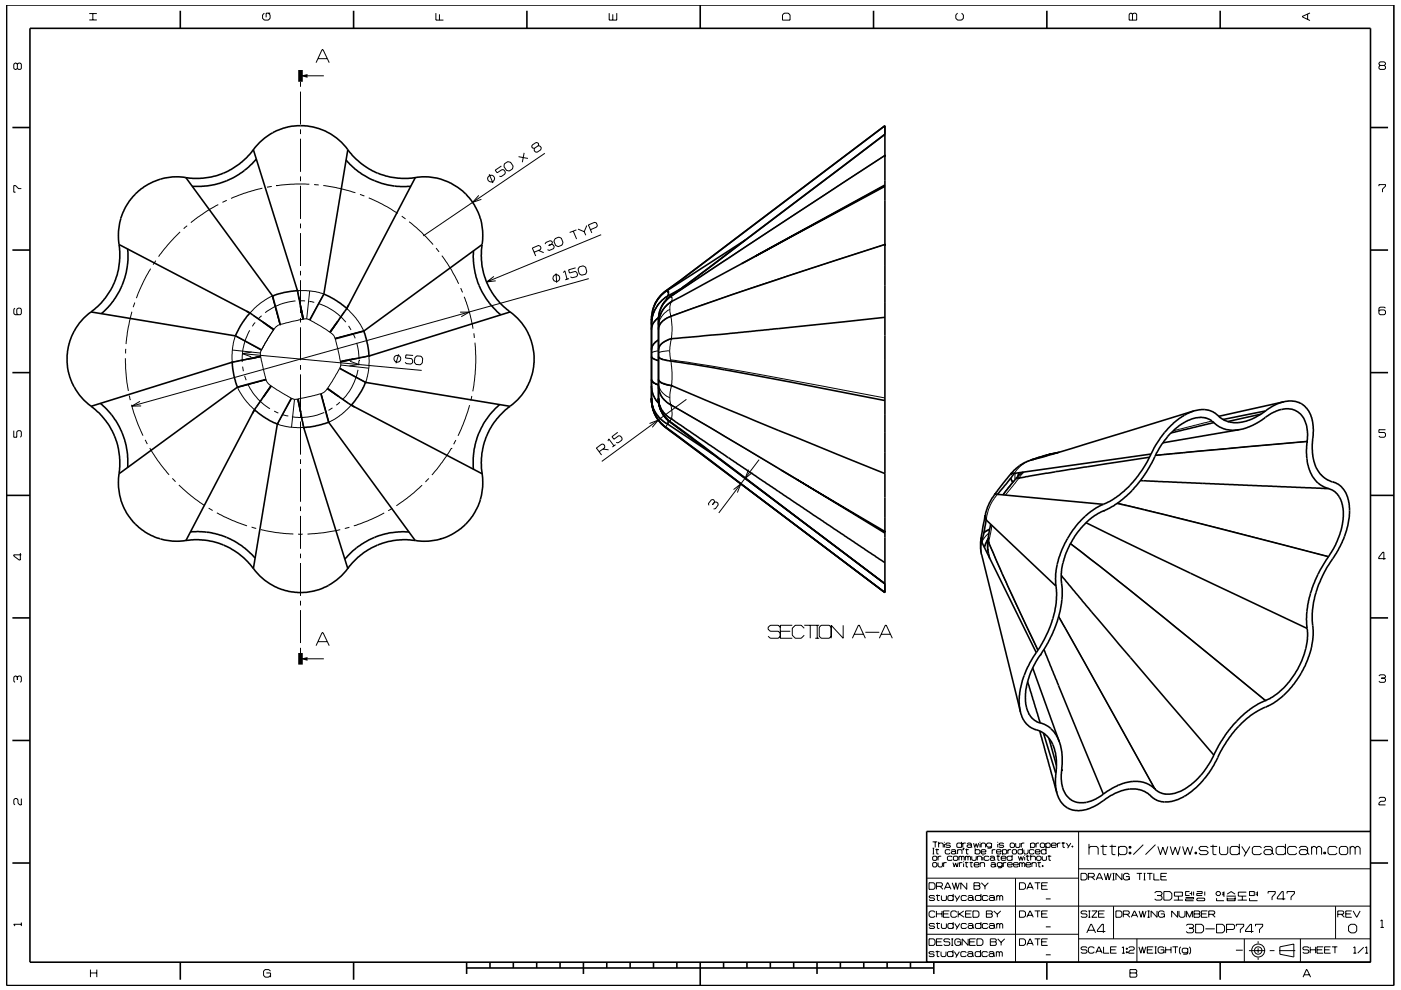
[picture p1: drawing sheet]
<svg xmlns="http://www.w3.org/2000/svg" width="297mm" height="210mm" viewBox="0 0 297 210" stroke-linecap="round" stroke-linejoin="round" font-family="sans-serif">
<g fill="none" stroke="#000" stroke-width=".21">
<path d="M3.7 13.6l-.3-.2h-.2l-.3 .2v.9l.3 .2 .5-.2M3.7 13.6l.2-.2h.4l.2 .2v.9l-.2 .2h-.4l-.2-.2M3.7 13.6v.9M18.9 4.2h1.6M18.9 2.9h1.6M19.7 2.9v1.3M56 2.8l-.3 .4v.7l.3 .4h.9l.4-.4v-.7l-.4-.4M57.3 2.8h-.9v.9M63.7 17.4v1M63.7 19.4v7M63.7 16.1h5M67 13.3l1.3-2.8h.2l1.3 2.8"/>
<path d="M67.4 12.4h1.9M92.4 2.8v1.5h1.6M93.2 3v1.3M129.2 2.8v1.5h1.6v-1.5M129.9 3v1.3M166.3 2.8h.8l.4 .4v1.1h-1.6v-1.1zM203 2.8l-.4 .4v.7l.4 .4h.9l.4-.4v-.7l-.4-.4M239.6 2.8h.3l.2 .2 .3-.2h.3l.3 .2v1.3h-1.6v-1.3zM240.1 3v1.3M277.2 3v1.1M277.7 2.7l-1.6 .8v.1l1.6 .8M292.6 13.9l-.2-.3v-.2l.2-.3h.9l.2 .3v.2l-.2 .3"/>
<path d="M292.6 13.9l-.2 .2v.4l.2 .2h.9l.2-.2v-.4l-.2-.2M292.6 13.9h.9M55.6 39.9l-3.8 1.1-2.8 1.1M57.6 39.5l-1 .2M58.6 39.4h.1M63.7 27.4v1M63.7 29.4v7M63.7 37.4v1M63.7 39.4v7M65.6 39.1h-4l-3 .3M66.6 39.2h1M68.5 39.4l3.8 .6 3.1 .9"/>
<path d="M103.7 37l.8 1.8M106.3 35.2l-1.3 .9 .4 .6 1-.7h.4l.3 .5v.4l-.8 .6-.4-.1M106.9 34.8l.8-.5 .5 .1 .6 .8-.1 .6-.7 .5-.6-.2-.6-.8zM109.9 33.2l2 .4M111.1 32.4l-.4 2M114.1 30.9l.1-.4-.2-.2-.3-.1-.9 .6-.1 .4 .2 .2 .4 .1M114.1 30.9l-.8 .6M114.1 30.9l.4 .1 .3 .3-.1 .4-.8 .6-.4-.1-.3-.3 .1-.4M115.5 32.5l-25.8 17.5M187.6 33l-45.4 29.9M292.4 39.5v-.3h1.3v.3l-.6 .6v.7M4.5 40h-.6l-.6-.6h-.4v1.4h.4"/>
<path d="M31.9 57l-1.6 3-1.4 3.2M33 55.3l-.5 .8M38.2 49.2l-2.6 2.7-2 2.5M39.7 47.9l-.8 .6M46.3 43.4l-2.6 1.5-3.2 2.3M48.1 42.5l-.9 .4M63.7 47.4v1M63.7 49.4v7M63.7 57.4v1M63.7 59.4v7M76.3 41.2l1 .4M78.2 41.9l3.8 1.9 2.3 1.5"/>
<path d="M85.2 45.8l.8 .6M86.7 47l2.5 2.1 2.6 2.8M92.5 52.6l.6 .8M93.7 54.2l2.1 3.1 1.4 2.9M101.5 41.4l-1.3 1.5 1.9-.6M104.7 58.6l-1.5 1.2 1.9-.2M113.2 53.5l1.4-.5 .1-.4-.1-.4-.4-.1-1.3 .5 .7 1.7M114.2 53.1l1.1 .5M115.6 51.8l.1-.4 1-.3 .3 .1 .1 .2-.1 .4M117 51.8l-.7 .3M117 51.8l.3 .2 .2 .4-.2 .3-.8 .4-.4-.1M117.7 50.6l.7-.3 .6 .2 .4 .9-.2 .6-.8 .3-.6-.2-.4-.9z"/>
<path d="M117.9 58l.1 2M119.4 57.8l.4-.4 .4 1.8M120.6 59.1l-.8 .2M121.5 49l.8 1.7M122 56.8l-1.4 .4 .1 .7 1.3-.3 .3 .2 .2 .5-.2 .4-1 .2-.4-.2M122.2 48.8l-1.4 .5M122.5 48.6l1.4 .5M122.8 56.6l.9-.2 .5 .3 .2 .9-.2 .6-.9 .2-.5-.3-.2-1zM123.9 49.1l.3 .8M124.4 47.8l-.5 1.3M124.8 59.1l-96.9 27M125.2 48.7l1.3-.5 .2-.4-.3-.5-.3-.1-1.3 .5 .7 1.7"/>
<path d="M127.5 49.8l-24.3 10M187.6 51.9a997.7 997.7 0 0 0-45.4 15.2M3.2 65.4l-.3 .2v.9l.3 .3h1.1l.2-.3v-.9l-.2-.2h-.5l-.2 .2v.9l.2 .3M26.6 76l.2 4.2 .4 2.7M26.7 74l-.1 1M28 66.1l-.8 3.2-.5 3.7M28.6 64.2l-.4 1M49.3 74.2l-.1 2.6M49.3 74.2l.2-1.5 .4-1.5 5.5 3.1M49.3 74.2l5.9 .7M51.4 75l38 3.6M51.4 75v1.8"/>
<path d="M51.4 77.8l.2 .9M51.9 79.7l.3 .9M53 70.1l-.2 .2a13.6 13.6 0 0 0-1.4 4.7M53.3 74.7l-1.9 .3 1.9 .7M53.6 66.8l4.5 3M54.1 68.4l-.6 .8M55.2 74.9v.6M55.2 75.5l1.2 5M55.2 75.5l-5.8 1.3M55.4 74.3l-.2 .6M55.5 67l-.8 .6M57.7 62.8l-2.5 1.5-2.2 2.1-.3-.2"/>
<path d="M57.7 62.8l1.6 6.1M57.8 62.8h-.1M57.8 62.9l1.5 6M58.1 69.8l-2.7 4.5M59.4 68.9h.1M59.4 68.9l-.8 .3-.5 .6M62.7 63.8a12.4 12.4 0 0 0-4.6 1.3l-1.9 1.2M63.1 61.8l1.3 5.9M63.1 61.7h2.6M63.3 62.9l1.1 4.8M63.7 63.8h1M63.7 67.4v1"/>
<path d="M63.7 69.4v7M63.7 77.4v1M63.7 79.4v7M64.4 67.7l-5 1.2M65 67.6l.6 .3M65 67.6l-.6 .1M65.6 67.9h.1M65.7 64h.1M65.7 64l.9 .1M65.7 61.7l1.1 .1 1.9 .5-3.1 5.6M65.7 61.7l-.7 5.9M65.7 67.9l4.4 2.6 .7 .7 .2 .6"/>
<path d="M67.6 64.4a12.3 12.3 0 0 1 5.7 3.9M71 71.8h.1M71 71.8l.6 2.2 .7 3.4M72 78.1l-1.6 2.8-1.1 1.6M72 78.1h.1M72 78.1l5.5 3 .4-1.4 .3-1.6M72.3 77.4l-.3 .7M72.3 77.4l5.9 .7M73.1 66.1l-3 4.4M73.5 65.4l1.9 2 1.1 1.6 .6 1.1M73.7 65.1l-.2 .3M73.9 69.1l.5 .9"/>
<path d="M74.2 76.6l1.9 .7-2 .3M74.9 70.9l.4 .9M75.6 72.7l.4 2 .1 1.5M75.9 78.4l-.1 .5a12.6 12.6 0 0 1-3 5.7M76.1 76.4h.1M76.1 76.4l-.1 1.1M77 70.3l-6 1.5M77.1 70.1v.1M77.1 70.1l-6.1 1.7M78.1 75.5l-5.9 1.3M78.2 75.5v2.6M84.3 75.3l.1 .1"/>
<path d="M84.5 75.1l-.6 1.9M87.6 75.4l-1.5-.1-.1 .6 1.2 .2 .3 .3v.6l-.4 .2-1-.1-.2-.3M88 75.9l.4-.4 .9 .1 .3 .4-.1 1-.4 .4-.9-.1-.4-.5zM97.5 66.2h2l-1.7 1M97.7 61.1l.4 .9M98.4 62.9l1 2.9 .9 3.9M100.5 70.7l.1 1M100.7 72.7l.1 5.4-.6 4.9M138.1 75.5a1.65 1.65 0 0 0 1.5 .9M139.6 74.4l-1 .2-.5 .3M139.6 72.1a2.61 2.61 0 0 0-1.5 2.2M139.6 67.3a3.1 3.1 0 0 0-1.5 2.5"/>
<path d="M139.6 75.5a2.24 2.24 0 0 0 2 .9l.6 .2M141.1 65.1l1.3-1.1a5.7 5.7 0 0 0-2.8 4.9 5.7 5.7 0 0 1 1.5-3.8zM141.2 61.8l-1.4 1.3-1 1.6M141.3 61.6l.1 .1M141.6 62.8l-.4 .9M141.6 62.8a6.9 6.9 0 0 0-3.5 6.1 7 7 0 0 1 3.3-6M141.6 62.8h.1M142 74.4l.2 1.9M142 74.4l-1.7 .2-.7 .3M142 65.6l.2 1.4M142 65.6a4.2 4.2 0 0 0-2.4 3.6M142.2 76.3v.3"/>
<path d="M142.2 62.9h.1M142.2 76.3l15.3 2.5 30.1 5.6M142.2 76.6h.1M142.2 67.1h.1M142.2 62.9l-1.1 1-.6 .8M142.2 67.1a3.2 3.2 0 0 0-2.6 2.7M142.2 76.6l.3 2.3-.1 3M142.2 62.9l.3 .3-.1 .8M142.2 67.1l.3 2.1-.2 2.6M142.4 64l-.3 .8-.1 .8M142.4 71.8h.1M142.4 71.8l-.4 2.6"/>
<path d="M142.4 71.8a3.2 3.2 0 0 0-2.8 2.5M142.4 64h.1M293.7 65.4l-.2-.3h-.9l-.2 .3v1.1l.2 .3h.9l.2-.3v-.5l-.2-.3h-.9l-.2 .3M2.9 91.3v1.4h.7v-1.1l.2-.3h.5l.2 .3v.9l-.2 .2M27.4 83.9l.2 1M27.9 85.8l1.1 3.6 1.3 3M29.7 85.1l-1.8 1h2M30.8 93.3l.4 .9M31.7 95l1.7 2.6 2.5 3.1M50.3 82.1l.1 .1M50.4 82.2l1.5 2.5 2 2.2M52.6 81.6a12.8 12.8 0 0 0 4.6 5.1"/>
<path d="M54 86.9l-.2 .3M56.4 80.6a1.91 1.91 0 0 0 1 1.2M56.4 80.5v.1M56.4 80.5l-5.9 1.6M56.4 80.6l-6 1.6M57.4 81.8l4.4 2.7M57.4 81.8l-3 4.5M58.1 87.2l.9 .4M59.9 88l1 .2M60.9 88.2h.1M61.8 90.6l2.6 .1M61.8 84.5l.6 .2"/>
<path d="M61.8 84.5l-3 5.5 3 .6M62.4 84.7l-.6 5.9M63.1 84.7h-.7M63.1 84.7l1.2 5.8M63.7 87.4v1M63.7 89.4v7M63.7 97.4v1M63.7 99.4v7M68.1 83.5l-5 1.2M68.1 83.5h.1M68.1 83.5l1.5 5.9M68.1 83.5l1.7 6"/>
<path d="M68.7 87.5a13.1 13.1 0 0 1-4.6 1.1l-2.2-.2M69.3 82.5a2.05 2.05 0 0 1-1.2 1M69.3 82.5l4.5 3M69.8 89.5l-.1 .1M70.5 86.5l-.9 .5M72.1 85.3l-.8 .6M74.8 86.1l-.3-.2-2.1 2-2.6 1.6M95.7 95.1h.1M95.7 95.1l-1.9 2.9-2.2 2.7M96.6 93.3l-.4 .9M99.6 85.9l-.9 2.9-1.6 3.6M100 84l-.2 1"/>
<path d="M127 95.8l1.2-.8v-.4l-.2-.4h-.4l-1.2 .8 1.1 1.5M127.8 95.2l1.2 .2M128.9 93.6l.2-.5 1.1 1.5M130.5 94.3l-.7 .5M131 91.7l-1.3 .9 .5 .6 1-.8 .4 .1 .3 .5v.3l-.8 .6-.5-.1M137.7 89.8l1.9-.7-1.3 1.5M138.1 80.5a1.65 1.65 0 0 0 1.5 1.2M138.1 80.6a1.65 1.65 0 0 0 1.5 1.1M138.1 84.5a6.4 6.4 0 0 0 3.5 5.5l-.5 .6M138.1 81.8a5.3 5.3 0 0 0 1.6 3.7M138.1 84.6l.2 1.6 .5 1.4M139.6 84.5a4.9 4.9 0 0 0 2.8 4.4"/>
<path d="M139.6 81.3a3.5 3.5 0 0 0 2.4 3.1M139.6 81.8a4.7 4.7 0 0 0 2.6 4.1M139.6 80.5a2.07 2.07 0 0 0 1.8 1.1l1 .2M139.6 80.6a2.24 2.24 0 0 0 2.2 1.1l.6 .2M139.6 84.6l.2 1.6 .7 1.4M141.1 90.7h.2M142 89.5h.2M142.2 85.9h.1M142.2 85.9l.3 1.6-.2 1.4M142.2 85.8l23.4 13.9M142.3 88.9h.1M142.4 81.8h.1"/>
<path d="M142.4 81.9l-.4 1.7v1.3l.2 .9M142.4 88.9h.1M142.4 88.9l-.4 .5M145.5 84.7l-17.9 13.2M158.7 99.6l-.7 1.9 1.5-1.3M160.9 97.5l-8.5 11.3M216.9 98.5l-.7 .3M216.9 98.5l-1.6 1.5a.75 .75 0 0 1-.8 .4l-.2 .1M218.7 97.5l-.1 .1M218.9 97.5l-1.1 .4-.9 .6M222.2 96.5l-.8 .4M222.2 96.5l-.7 .3"/>
<path d="M222.5 96.4h.1M222.8 96.3h.1M222.8 96.3l-.3 .1M223 96.3h-.2M223.2 96.2h.4M257 89.3l-8.2 2.1M277.1 93.6l-32.1 3M293.7 91.1h-1.3v.6h1.1l.2 .3v.5l-.2 .2h-.9l-.2-.2M4.3 117.3v1.5h-.2l-1.2-.9v-.2h1.6M36.5 101.5l.7 .7M37.9 102.9l2.1 1.8 3.4 2.5M44.2 107.8l.9 .5"/>
<path d="M46 108.8l3.1 1.5 3.3 1.2M53.3 111.8l1 .3M55.3 112.3l3.4 .7 3.5 .3M63.2 113.3h1M63.7 107.4v1M63.7 109.4v7M63.7 117.4v1M63.7 119.4v7M72.1 112.3l-3.6 .7-3.3 .3M74.1 111.8l-1 .3M81.4 108.8l-3.3 1.6-3.1 1.1M83.2 107.8l-.9 .5"/>
<path d="M89.5 102.9l-2.6 2.3-2.9 2.1M90.9 101.5l-.7 .7M151.5 106.5l-.3-.5h-.4l-.6 .8 .1 .4M151.5 106.5l-.5 .6M151.5 106.5h.4l.3 .2 .1 .4-.6 .8h-.4M155.5 103.8l1.6-1.1-.8 1.8M156.3 102l29.7 22.4M157.2 100.8l29.7 22.4M207.9 116.5l.1 .5M208 117l.1 .7M208 114l.1 .8M208 114h.1"/>
<path d="M208.1 115l-.1 2M208.9 109.3l.1 .9M208.9 109.2l.2 1M209.1 110.2v.1M209.4 116.4l.1 .3M209.5 116.7v.6M209.5 114.3l.1 .7M209.5 114.2l-.8 1.9M209.6 115h.1M209.6 115l-.1 1.7M209.6 115l4.1 9.5 6.3 13.4M209.7 113.1l-1.2 1.2-.3 .7"/>
<path d="M209.8 112.3l-1.2 .8M209.9 107.4l-.5 1.3-.3 1.5M210.3 111.5l-.7 3.5M211.2 104.8l-.3 .1M211.5 104.9l-1.1 1.5-.6 .9M214.3 101.4l.5 .8M214.8 102.2l-2.2 2.7M215.1 101.9l-.3 .3M215.3 100.4l-.1 1.4M216 101.4l-.6 .1M216 101.4h.1M216 100.3l-.3 .8"/>
<path d="M216 101.4l-2.8 3.6M217.1 100.1l-1.1 1.3M227 115.3a1371.5 1371.5 0 0 1 41.3 33.3M236.9 106.7l14.2 3.4 30.6 8M293.8 118.5h-1.5v-.3l.9-1.1h.2v1.6M63.7 127.4v1M63.7 129.4v7M63.7 137.4v1.1M63.7 139.7h5M67 136.9l1.3-2.7h.2l1.3 2.7M67.4 136.1h1.9M162.9 135l.4 .4h1.7l.4-.4"/>
<path d="M165.4 133.1l-.4-.5h-1.7l-.4 .5v.4l.4 .4h1.7l.4 .4M165.4 133.9h2.2M168 132.6h-2.6v2.8h2.6M170.5 133.3l-.6-.7h-1.3l-.6 .7v1.4l.6 .7h1.3l.6-.7M170.5 132.6h3.2M171.8 132.6v2.8M172.8 135.4h.9M173.3 132.6v2.8M176.2 133l-.4-.4h-1.7l-.4 .4v2l.4 .4h1.7l.4-.4M178.8 132.6v2.8l-2.6-2.8v2.8M180.7 135.4l1.3-2.8h.2l1.3 2.8M181.1 134.5h1.9"/>
<path d="M183.5 134.1h2.9M186.4 135.4l1.3-2.8h.2l1.3 2.8M186.9 134.5h1.9M224.5 130.8l20.4 36.5M3.7 143.6l-.3-.2h-.2l-.3 .2v.9l.3 .2M3.7 143.6l.2-.2h.4l.2 .2v.9l-.2 .2M3.7 143.6v.6M292.4 143.4l.2-.3h.9l.2 .3v.2l-.2 .2M292.9 143.8h.6M293.5 143.8l.2 .3v.4l-.2 .2h-.9l-.2-.2M4.5 169.4v1.3h-.3l-.4-.4v-.7l-.2-.2h-.4l-.3 .2v.9l.3 .2M197.7 178.6h1"/>
<path d="M197.7 179.9h.4M197.9 179.9v1.2M198.3 178.6v1.1M198.6 180v1.1h.4M199 179l.2-.2h.6l.2 .2v.7M199 178.6v1.1M200.2 178.6v.1M200.2 179v.7M201.5 179l-.2-.2h-.6l-.2 .3 .2 .2h.6l.2 .3-.2 .1h-.6l-.2-.1M203.9 179l-.2-.2h-.7l-.1 .2v.6l.1 .1h.7l.2-.1M203.9 178.6v1.1M204.1 178.8v.9"/>
<path d="M204.2 179.9h.2l-.2 .4zM204.3 179.9l-.1 .4M204.8 178.8h-.5l-.2 .2M204.9 180v1.1h.4M205 179l.2-.2h.6l.2 .2v.6M206 179.4l-.2-.2h-.6l-.2 .2 .2 .3h.6l.2-.1M206 179.6l.1 .1M206.4 178.8l.3 .9 .3-.8 .2 .8 .3-.9M206.8 179.9v1.2M207.8 178.6v.1M207.8 179v.7M208 178.8v.9"/>
<path d="M208 179l.2-.2h.5l.3 .2v.7M210.2 179l-.2-.2h-.6l-.2 .2v.4l.2 .3h.6l.2-.3M210.2 178.8v.9l-.2 .2h-.6M211.5 178.6v.1M211.5 179v.7M212.8 179l-.2-.2h-.6l-.2 .3 .2 .2h.6l.2 .3-.2 .1h-.6l-.2-.1M214.3 178.8h.6l.2 .2v.6l-.2 .1h-.6l-.1-.1v-.6zM215.3 178.8v.8l.2 .1h.6l.1-.1v-.8M216.5 178.8v.9M216.8 179.9v1.2M217.2 178.8h-.5l-.2 .2M218.5 179l.2-.2h.5l.2 .2v.6l-.2 .1h-.5l-.2-.1"/>
<path d="M218.5 178.8v1.1M219.7 178.8v.9M220.3 178.8h-.5l-.1 .2M220.6 179l.2-.2h.5l.2 .2v.6l-.2 .1h-.5l-.2-.1zM221.7 179l.3-.2h.5l.2 .2v.6l-.2 .1h-.5l-.3-.1M221.7 178.8v1.1M221.8 179.9v1.2M222.9 179.3h1l-.1-.5h-.7l-.2 .2v.6l.2 .1h.7l.1-.1M224.2 178.8v.9M224.8 178.8h-.4l-.2 .2M225.1 178.8h.7M225.4 178.6v1.1h.4"/>
<path d="M226.1 178.8l.5 .8M227 178.8l-.6 1.1M227.3 179.4h.2v.3h-.2zM227.4 179.4v.3M228.7 176.4v27.7M230.9 179.9l.3-.4h1.3l.3 .4v1.4M230.9 179v2.3M233.3 179.5h1.4M233.8 179.2v1.9l.2 .2h.6M235.2 179.5h1.4M235.8 179.2v1.9l.2 .2h.5M237.1 179.9l.4-.4h1l.4 .4v1l-.4 .4h-1l-.4-.4"/>
<path d="M237.1 179.5v2.1M239.4 179.5h.4v.4h-.4zM239.6 179.5v.4M242.4 179.2l-2.1 2.1M245 179.2l-2.1 2.1M245.5 179.5l.5 1.8 .5-1.6 .6 1.6 .5-1.8M248.1 179.5l.5 1.8 .6-1.6 .5 1.6 .5-1.8M250.7 179.5l.5 1.8 .6-1.6 .5 1.6 .6-1.8M256.2 179.9l-.4-.4h-1.2l-.4 .4 .4 .5h1.2l.4 .5-.4 .4h-1.2l-.4-.4M256.6 179.5h1.5M257.2 179.2v1.9l.1 .2h.6M258.6 179.5v1.4l.3 .4h1.1l.3-.4v-1.4"/>
<path d="M262.8 179.9l-.4-.4h-1.2l-.4 .4v1l.4 .4h1.2l.4-.4M262.8 179v2.3M263.3 179.5l.9 1.4M265 179.5l-1.2 2.1M267.5 179.9l-.4-.4h-1.2l-.4 .4v1l.4 .4h1.2l.4-.4M268 179.9l.3-.4h1.1l.3 .4v1M272.5 179.9l-.3-.4h-1.3l-.3 .4v1l.3 .4h1.3l.3-.4M272.5 179v2.3M274.9 179.9l-.3-.4h-1.2l-.4 .4v1l.4 .4h1.2l.3-.4M275.5 179.9l.3-.4h1.1l.3 .4v1M278.1 179.9l.3-.4h.4l.3 .4M278.1 179.5v1.8"/>
<path d="M279.1 179.9l.4-.4h.3l.4 .4v1.4M279.1 179.9v1.4M283.5 179.9l-.4-.4h-1.2l-.3 .4v1l.3 .4h1.2l.4-.4M284 179.9l.3-.4h1.1l.3 .4v1l-.3 .4h-1.1l-.3-.4zM286.3 179.9l.3-.4h.3l.4 .4M286.3 179.5v1.8M287.3 179.9l.4-.4h.3l.4 .4v1.4M287.3 179.9v1.4M292.4 169.4l.2-.3h.9l.2 .3v.3l-.2 .3h-.8l-.3 .3v.4h1.3M4.5 195.7v.7M4.5 196h-1.6l.3 .4M196.5 198.2h32.2"/>
<path d="M196.5 192.2h94.1M196.6 186.3h32.1M197 199.1h.9l.3 .4v.7l-.3 .3h-.9zM197 187.2h.9l.3 .4v.7l-.3 .3h-.9zM197.7 181.1h.4M197.7 181.8l.2-.2h.6l.1 .2v.5l-.1 .2h-.6l-.2-.2zM197.7 183.1l.2-.1h.6l.1 .1v.6l-.1 .2h-.6l-.2-.2zM198.2 190.2l-.2-.3h-.8l-.2 .3 .2 .3h.8l.2 .3-.2 .2h-.8l-.2-.2M198.2 196.1l-.2-.2h-.8l-.2 .2 .2 .3h.8l.2 .2-.2 .3h-.8l-.2-.2M198.2 193.5l-.2-.3h-.7l-.3 .3v.8l.3 .3h.7l.2-.3M198.3 180.2h.8M198.5 189.9h.8"/>
<path d="M198.5 195.9h.8M198.5 188h1.1l.2-.2v-.4l-.2-.2h-1.1v1.4M198.5 199.8h1.1M198.5 193.2v1.4M198.5 193.8h1.2M198.7 189.7v1.2l.5 .1M198.7 195.7v1.1l.5 .1M198.9 183v.7l.2 .2h.5l.2-.2v-.7M198.9 181.6v.9M199.3 188l.6 .6M199.6 181.6h-.5l-.2 .2M199.6 189.9v.9l.2 .2h.6l.3-.2v-.9"/>
<path d="M199.6 195.9v.8l.2 .2h.6l.3-.2v-.8M199.7 193.2v1.4M199.8 199.1h-1.3v1.4h1.3M200 193.8h1.1M200.1 183v.9M200.2 188.6l.7-1.4h.1l.6 1.4M200.4 188.2h1M200.7 183h-.5l-.1 .1M201.3 193.2h-1.3v1.4h1.3M201.4 199.3l-.2-.2h-.9l-.2 .5 .2 .2h.9l.2 .2v.3l-.2 .2h-.9l-.2-.2M201.4 180.4l-.1-.2h-.7l-.2 .2v.5l.2 .2h.7l.1-.2M201.7 180.4l.2-.2h.5l.2 .2v.5"/>
<path d="M201.7 199.1h.4M201.9 199.1v1.4M201.9 187.2l.5 1.4 .2-1.4 .4 1.4 .4-1.4M201.9 181.8l-.2-.2h-.7l-.1 .2v.5l.1 .2h.7l.2-.2M202.1 183l.2 .9 .3-.9 .3 .9 .3-.9M202.1 190.2l-.2-.3h-.7l-.2 .3v.6l.2 .2h.7l.2-.2M202.1 196.1l-.2-.2h-.7l-.2 .2v.6l.2 .2h.7l.2-.2M202.1 189.6v1.4M202.1 195.6v1.3M202.1 181.8l.2-.2h.6l.2 .2v.5l-.2 .2h-.6l-.2-.2zM202.4 189.9l.5 .9M202.4 195.9l.5 .8"/>
<path d="M202.6 180.8l-.2-.2h-.5l-.2 .2 .2 .3h.5l.2-.2M202.6 180.9l.2 .2M202.9 193.5l-.3-.3h-.7l-.3 .3v.8l.3 .3h.7l.3-.3M202.9 199.8h.8v.7M203 180.4l.2-.2h.6l.2 .2v.7M203 180.2v.9M203.2 193.2v1.4M203.3 181.8l.2-.2 .4 .2M203.3 181.6v.9M203.4 193.8l1 .8M203.4 183v.9M203.5 189.9l-.8 1.3"/>
<path d="M203.5 195.9l-.8 1.2M203.7 199.5l-.3-.4h-.7l-.3 .4v.7l.3 .3h.7l.3-.3M203.9 181.8v.7M203.9 181.8l.1-.2 .4 .2v.7M204 183h-.4l-.2 .1M204.3 182.7v.2M204.3 183.1v.8M204.3 193.2l-1.1 .8M204.6 183h.7M204.7 180.2h.7M204.7 181.6v.9M204.7 181.8l.1-.2 .4 .2"/>
<path d="M204.7 193.8h1.1M204.8 182.8v1l.4 .1M204.9 190.2l-.2-.3h-.7l-.2 .3v.6l.2 .2h.7l.2-.2M204.9 196.1l-.2-.2h-.7l-.2 .2v.6l.2 .2h.7l.2-.2M205 187.2v1.4l-1.3-1.4v1.4M205.2 190.2l.2-.3h.7l.2 .3v.6M205.2 196.1l.2-.2h.7l.2 .2v.6M205.2 181.8v.7M205.2 181.8l.2-.2 .4 .2v.7M205.3 199.1v1.4l-1.3-1.4v1.4M205.6 183h.7M205.6 199.8h1"/>
<path d="M205.9 182.8v1l.3 .1M206 193.2h-1.3v1.4h1.3M206 181.6v.7l.2 .2h.6l.2-.2v-.7M206.3 193.2h1l.3 .3v.8l-.3 .3h-1zM206.3 190.6l-.2-.2h-.7l-.2 .2 .2 .4h.7l.2-.2M206.3 196.5l-.2-.2h-.7l-.2 .2 .2 .4h.7l.2-.2M206.3 190.8l.2 .2M206.3 196.7l.2 .2M206.5 187.2h1.1l.2 .2-.2 .5 .2 .2v.3l-.2 .2h-1.1zM206.5 187.9h1.1M206.5 183.4h1.1l-.2-.4h-.7l-.2 .1v.6l.2 .2h.7l.2-.2M206.8 180.4l.1-.2h.7l.2 .2v.5l-.2 .2h-.7l-.1-.2"/>
<path d="M206.8 199.1h-1.2v1.4h1.2M207.1 199.1h1l.3 .4v.7l-.3 .3h-1zM207.2 181.8l.2-.2h.5l.2 .2v.7M207.2 181.6v.9M207.8 183.1l.2-.1h.6l.1 .1v.8M207.8 183v.9M208 190.2l-.2-.3h-.8l-.2 .3v.6l.2 .2h.8l.2-.2M208 196.1l-.2-.2h-.8l-.2 .2v.6l.2 .2h.8l.2-.2M208 189.6v1.4M208 195.6v1.3M208 180.7h1v-.3l-.2-.2h-.6l-.2 .2v.5l.2 .2h.6l.2-.2M208.1 187.2l.7 .8"/>
<path d="M208.4 181.3v.2M208.4 181.8v.7M208.8 188v.6M209.1 193.2h1.1l.2 .2-.2 .4 .2 .2v.3l-.2 .3h-1.1zM209.1 193.8h1.1M209.5 190.2l-.3-.3h-.7l-.2 .3v.6l.2 .2h.7l.3-.2M209.5 196.1l-.3-.2h-.7l-.2 .2v.6l.2 .2h.7l.3-.2M209.5 187.2l-.7 .8M209.7 181.8l-.2-.2h-.7l-.1 .2v.5l.1 .2h.7l.2-.2M209.7 190.2l.3-.3h.6l.2 .3v.6M209.7 196.1l.3-.2h.6l.2 .2v.6M209.9 181.8l.2-.2h.5l.3 .2v.5"/>
<path d="M210 199.1h1l.2 .2-.2 .5 .2 .2v.3l-.2 .2h-1zM210 199.8h1M210.1 183.1l.2-.1h.5l.2 .1v.6M210.4 180.2v.9M210.7 193.2l.8 .7M210.8 190.6l-.2-.2h-.6l-.3 .2v.2l.3 .2h.6l.2-.2M210.8 196.5l-.2-.2h-.6l-.3 .2v.2l.3 .2h.6l.2-.2M210.8 190.8l.2 .2M210.8 196.7l.2 .2M210.9 182.2l-.3-.3h-.5l-.2 .3 .2 .3h.5l.3-.2M210.9 182.3l.1 .2M211 183.5l-.2-.2h-.5l-.2 .2 .2 .4h.5l.2-.2"/>
<path d="M211 183.7l.2 .2M211 180.2h-.4l-.2 .2M211.3 181.6h.7M211.3 180.7h1l-.2-.5h-.6l-.2 .2v.5l.2 .2h.6l.2-.2M211.3 190.2l.2-.3 .5 .3M211.3 189.9v1.1M211.3 195.9v1M211.3 196.1l.2-.2 .5 .2M211.5 193.9v.7M211.5 199.1l.8 .8M211.6 181.4v1l.3 .1M212 190.2l.2-.3 .4 .3v.8"/>
<path d="M212 190.2v.8M212 196.1v.8M212 196.1l.2-.2 .4 .2v.8M212.2 193.2l-.7 .7M212.3 182h1v-.2l-.2-.2h-.6l-.2 .2v.5l.2 .2h.6l.2-.2M212.3 199.9v.6M212.5 183.1l-.2-.1h-.7l-.2 .1v.5l.2 .2h.7l.2-.2M212.5 183v.9l-.2 .2h-.7M212.6 180.4l.1-.2h.6l.1 .2v.5l-.1 .2h-.6l-.1-.2M212.6 180.2v1.1M212.7 183v.9M213 199.1l-.7 .8"/>
<path d="M213.4 183h-.5l-.2 .1M213.6 183.4h1l-.1-.4h-.7l-.2 .1v.6l.2 .2h.7l.1-.2M213.7 180.2v.9M214.4 180.2h-.5l-.2 .2M214.6 181.8l-.2-.2h-.7l-.2 .2v.5l.2 .2h.7l.2-.2M214.6 181.3v1.2M214.6 180.4l.2-.2h.5l.2 .2v.5l-.2 .2h-.5l-.2-.2zM214.9 183.4h1l-.2-.4h-.6l-.2 .1v.6l.2 .2h.6l.2-.2M215.3 186.3v17.8M215.9 181.6l.3 .9 .2-.8 .3 .8 .3-.9M216.2 183v.9M216.2 183.1l.2-.1 .3 .1"/>
<path d="M216.2 199.1h.9l.3 .4v.7l-.3 .3h-.9zM216.2 187.2h.9l.3 .4v.7l-.3 .3h-.9zM216.2 193.2h.9l.3 .3v.8l-.3 .3h-.9zM216.7 183.1l.2-.1 .4 .1v.8M216.7 183.1v.8M216.8 180.4l-.2-.2h-.6l-.2 .2v.5l.2 .2h.6l.2-.2M217.1 180.2v.7l.2 .2h.5l.2-.2v-.7M217.3 181.3v.2M217.3 181.8v.7M217.5 183.4h1l-.1-.4h-.7l-.2 .1v.6l.2 .2h.7l.1-.2M217.5 181.6h.8M217.7 194.6l.7-1.4 .7 1.4"/>
<path d="M217.7 188.6l.7-1.4 .7 1.4M217.8 181.4v1l.4 .1M217.9 194.1h1M217.9 188.2h1M218.5 181.8l.2-.2h.6l.2 .2v.7M218.5 181.3v1.2M218.8 183.1l.2-.1h.5l.2 .1v.8M218.8 183v.9M219.2 180.4l-.1-.2h-.7l-.2 .2v.5l.2 .2h.7l.1-.2M219.4 199.1h1.2M219.4 193.2h1.2M219.4 187.2h1.2"/>
<path d="M219.5 180.7h1l-.2-.5h-.6l-.2 .2v.5l.2 .2h.6l.2-.2M219.8 181.8l.2-.2h.5l.2 .2v.5l-.2 .2h-.5l-.2-.2zM220 183h.7M220 187.2v1.4M220 193.2v1.4M220 199.1v1.4M220.3 182.8v1l.3 .1M220.8 199.8h1.1M220.8 193.8h1.1M220.8 187.9h1.1M221 183.6h.1v.2h-.1zM221 181.6v.7l.1 .2h.6l.2-.2v-.7"/>
<path d="M221.1 183.6v.2M221.7 196.6h1.1M221.7 190.7h1.1M221.8 180.4l-.2-.2h-.6l-.2 .2v.5l.2 .2h.6l.2-.2M222.1 199.1h-1.3v1.4h1.3M222.1 187.2h-1.3v1.4h1.3M222.1 193.2h-1.3v1.4h1.3M222.1 181.6h.8M222.4 181.4v1l.4 .1M228.7 199.1h61.9M228.7 184.3h61.9M229.2 185.2h.9l.4 .4v.7l-.4 .3h-.9z"/>
<path d="M230.4 197.9l.9-1.9h.1l.9 1.9M230.5 193.4l-.2-.2h-.9l-.2 .2 .2 .4h.9l.2 .2v.3l-.2 .3h-.9l-.2-.3M230.7 197.3h1.3M230.8 186h1l.2-.2v-.3l-.2-.3h-1v1.4M230.8 193.2h.4M230.8 194.6h.4M231 193.2v1.4M231.5 186l.6 .6M231.5 193.2h1.1l-1.1 1.4h1.1M232.4 186.6l.6-1.4h.2l.6 1.4M232.6 186.2h1M232.9 193.8h1.1"/>
<path d="M234.1 185.2l.4 1.4 .4-1.4 .3 1.4 .4-1.4M234.2 193.2h-1.3v1.4h1.3M234.4 197.6h-1.7v-.3l.9-1.3h.3v1.9M235.9 185.2h.4M235.9 186.6h.4M236.1 185.2v1.4M236.1 192.2v6.9M236.6 193.2h1l.3 .3v.8l-.3 .3h-1zM237.9 185.2v1.4l-1.3-1.4v1.4M238.2 193.9h1l.2-.2v-.3l-.2-.2h-1v1.4M238.7 185.9h.7v.7M238.9 193.9l.7 .7"/>
<path d="M239.4 180.8h.4v.3h-.4zM239.4 185.6l-.3-.4h-.6l-.3 .4v.7l.3 .3h.6l.3-.3M239.6 180.8v.3M239.9 194.6l.6-1.4 .7 1.4M240.1 194.1h.9M241 185.2h1.1M241 199.1v5M241.5 193.2l.4 1.4 .4-1.4 .3 1.4 .4-1.4M241.6 185.2v1.4M242.5 185.2h.4M242.5 186.6h.4M242.7 185.2v1.4"/>
<path d="M243.2 185.2h1.1M243.3 193.2h.5M243.3 194.6h.5M243.5 193.2v1.4M243.8 185.2v1.4M244.6 185.2v1.4h1.2M244.8 189.4l.3-.3h1l.3 .3v.2l-.3 .3M245.3 193.2v1.4l-1.2-1.4v1.4M245.4 189.9h.7M246.1 189.9l.3 .3v.5l-.3 .2h-1l-.3-.2M246.1 193.8h.8v.8M246.1 185.9h1.1"/>
<path d="M246.8 189.1h1.2l.5 .4v1l-.5 .4h-1.2zM246.9 193.5l-.4-.3h-.6l-.3 .3v.8l.3 .3h.6l.4-.3M247.4 185.2h-1.3v1.4h1.3M248.9 190.9h1.9M249 189.2h1.7v.9h-1.7zM249.7 193.2v1.4l-1.3-1.4v1.4M249.8 190.1v.8M250 193.2v1.1l.3 .3h.6l.3-.3v-1.1M251.4 190.4h1.7v.3h-1.7v.3h1.7M251.5 196.3l.3-.3h1l.3 .3v.3l-.3 .3M251.5 194.6v-1.4l.7 1.4 .6-1.4v1.4M252.1 196.9h.7"/>
<path d="M252.2 189.1h-.8v.8h.8M252.2 189.5h.4M252.6 189.1v.8M252.8 196.9l.3 .2v.5l-.3 .3h-1l-.3-.3M253.1 189.1v.8M253.1 193.2h1.1l.2 .2-.2 .4 .2 .3v.2l-.2 .3h-1.1zM253.1 193.8h1.1M253.4 180.8h.3v.3h-.3zM253.5 196h1.3l.4 .5v.9l-.4 .5h-1.3zM253.5 180.8v.3M253.7 189.1h1.2v.4h-1.2v.4h1.2M253.7 190.7l.2-.2h1.4l.1 .4-.1 .1h-1.4z"/>
<path d="M254.7 193.8h1.1M255.4 189.1v.8M255.6 197h2M256 193.2h-1.3v1.4h1.3M256.3 193.9h1l.3-.2v-.3l-.3-.2h-1v1.4M257 193.9l.6 .7M257.9 196h1.3l.4 .5v.9l-.4 .5h-1.3zM257.9 190.5v.5h1.6M258.1 189.1h.4l.3 .3v.2l-.3 .3h-.4l-.3-.3zM259.1 189.4h.4M259.1 189.8h.4M259.5 189.1v1.1"/>
<path d="M260.1 197.1h1.4l.2-.2v-.6l-.2-.3h-1.4v1.9M260.1 190.1h1.9M260.2 190.7h1.7M260.2 190.4v.6h1.7v-.6M260.2 189.6l.8-.5 .9 .5M262.1 196.5v-.5h1.6v.5l-.7 .6v.8M262.4 190.9h2M263.4 190.1v.8M263.8 199.1v5M264.2 189.2h-1.6v.9h1.6M264.9 189.1h1v.8h-1zM264.9 190.5v.5h1.7"/>
<path d="M265.8 197.6h-1.7v-.3l1-1.3h.2v1.9M266.2 196.5v-.5h1.5v.5l-.7 .6v.8M266.2 189.4h.4M266.2 189.8h.4M266.6 189.1v1M266.7 199.6v.5M268.9 189.5v-.4h1.5v.4l-.7 .7v.7M269.7 180.6l-.3-.4h-1.1l-.3 .4v.3l.3 .4h1.1l.3-.4M269.7 180.9l.4 .4M272.5 190.7h-1.7v-.3l1-1.3h.3v1.8M272.9 189.5v-.4h1.5v.4l-.7 .7v.7M275.7 199.1v5"/>
<path d="M277.2 180.6l-.3-.4h-1.1l-.3 .4v.3l.3 .4h1.1l.3-.4M277.2 180.9l.4 .4M280.7 180.8h.3v.3h-.3zM280.9 180.8v.3M283.2 192.2v6.9M283.6 193.9h1.1l.2-.2v-.3l-.2-.2h-1.1v1.4M284.4 193.9l.6 .7M285.3 193.8h1.1M285.9 196.5l.5-.5h.8l.5 .5v.9l-.5 .5h-.8l-.5-.5zM286.6 193.2h-1.3v1.4h1.3M286.9 193.2l.8 1.4 .7-1.4M292.7 195.4l.3-.3v1.6"/>
<path d="M292.7 196.7h.7M19.2 206.4h1.3M19.2 205.7v1.6M20.5 205.7v1.6M56.5 206.4h.9v.9M57.4 206l-.4-.4h-.8l-.3 .4v.9l.3 .4h.8l.4-.4M198.1 202l-.2-.2h-.8l-.2 .2 .2 .3h.8l.2 .3-.2 .3h-.8l-.2-.2M198.4 201.8h.8M198.7 201.6v1.2l.4 .1M199.5 201.8v.9l.2 .2h.7l.2-.2v-.9M201.7 200.5h.4M202.1 202l-.3-.2h-.7l-.2 .2v.7l.2 .2h.7l.3-.2"/>
<path d="M202.1 201.5v1.4M202.3 201.8l.6 .9M203.4 201.8l-.8 1.3M204.9 202l-.3-.2h-.7l-.2 .2v.7l.2 .2h.7l.3-.2M205.1 202.1l.3-.3h.6l.2 .3v.6M206.2 202.5l-.2-.2h-.6l-.3 .2v.2l.3 .2h.6l.2-.2M206.2 202.7l.3 .2M207.9 202.1l-.2-.3h-.7l-.2 .3v.6l.2 .2h.7l.2-.2M207.9 201.5v1.4M209.4 202.1l-.2-.3h-.8l-.2 .3v.6l.2 .2h.8l.2-.2M209.7 202.1l.2-.3h.6l.2 .3v.6M210.7 202.5l-.2-.2h-.6l-.2 .2 .2 .4h.6l.2-.2"/>
<path d="M210.7 202.7l.2 .2M211.2 201.8v1.1M211.2 202.1l.2-.3 .5 .3M211.9 202.1l.2-.3 .4 .3v.8M211.9 202.1v.8M217.7 200.5l.7-1.4 .7 1.4M217.9 200.1h1M221.7 202.5h1.1M230.5 201l-.2-.2h-.9l-.2 .4 .2 .3h.9l.2 .2v.3l-.2 .2h-.9l-.2-.2M232 201.1l-.3-.3h-.6l-.3 .3v.8l.3 .3h.6l.3-.3M232.3 202.2l.7-1.4 .7 1.4M232.5 201.8h1"/>
<path d="M234 200.8v1.4h1.2M235.5 201.5h1M236.7 200.8h-1.2v1.4h1.2M237.9 202.2h.6M237.9 201l.3-.2v1.4M238.8 201.9h.2v.2h-.2zM238.8 201.1h.2v.2h-.2zM238.9 201.1v.2M238.9 201.9v.2M239.3 201l.2-.2h.8l.2 .2v.3l-.2 .2h-.7l-.3 .4v.3h1.2M239.6 205.6h1.2l.2 .3-.2 .5 .2 .2v.4l-.2 .3h-1.2zM239.6 206.4h1.2"/>
<path d="M241.5 200.8l.4 1.4 .3-1.4 .3 1.4 .4-1.4M243.2 201.5h1.1M244.5 200.8h-1.3v1.4h1.3M244.8 200.8h.4M244.8 202.2h.4M245 200.8v1.4M246.1 201.5h.7v.7M246.8 201.1l-.3-.3h-.6l-.4 .3v.8l.4 .3h.6l.3-.3M247.1 201.5h1.2M247.1 200.8v1.4M248.3 200.8v1.4M248.6 200.8h1.2"/>
<path d="M249.2 200.8v1.4M250.4 200.8a1.09 1.09 0 0 0 0 1.6M251.8 201.3l-.2-.2h-.7l-.2 .2v.6l.2 .2h.7l.2-.2M251.8 201.1v1.1l-.2 .2h-.7M252.1 200.8a1.1 1.1 0 0 1 0 1.6M262 201.5h1.5M264.8 201.6h3.4M266.7 201.1v1M266.7 203.1v.5M269.2 201.6h1M271.2 201.6h3.4M274.3 203l-2.9-.6v-1.6l2.9-.6v2.8"/>
<path d="M276.3 207.3l.7-1.6h.1l.8 1.6M276.5 206.8h1.1M277.5 201l-.2-.2h-.9l-.2 .4 .2 .3h.9l.2 .2v.3l-.2 .2h-.9l-.2-.2M277.8 201.5h1.1M277.8 200.8v1.4M278.9 200.8v1.4M279.2 201.5h1.1M280.5 200.8h-1.3v1.4h1.3M280.8 201.5h1.1M282.1 200.8h-1.3v1.4h1.3M282.4 200.8h1.1M283 200.8v1.4"/>
<path d="M286.9 202.2h.7M286.9 201l.4-.2v1.4M289.1 200.9l-1.2 1.3M289.4 202.2h.7M289.4 201l.4-.2v1.4"/>
<circle cx="104.1" cy="37.9" r=".73"/>
<circle cx="117.9" cy="59" r=".73"/>
<circle cx="84.2" cy="76.1" r=".73"/>
<circle cx="266.8" cy="201.6" r="1.38"/>
<circle cx="266.8" cy="201.6" r=".79"/>
</g>
<g fill="none" stroke="#000" stroke-width=".34">
<path d="M1.4 1.1h294.1v207.9h-294.1zM6.4 6h284.2v198.1h-284.3zM38.2 2.3v3.7M75 2.3v3.7M111.7 2.3v3.7M148.5 1.1v4.9M185.2 2.3v3.7M222 2.3v3.7M258.7 2.3v3.7M2.6 27h3.7M33.9 38l-.2 .1a12.4 12.4 0 0 0-8.5 13.7M34 38a11.9 11.9 0 0 1 5.4-.3l18.4 25.1"/>
<path d="M47.4 36.7a15.7 15.7 0 0 1-8 1M53.7 31.7a15.2 15.2 0 0 1-6.3 5M53.7 31.7l9.4 30M54.3 33.7l-.9 1.1-2.1 1.7-3.2 1.9-2.6 .8-1.7 .3h-3.1M73.4 33.9l2.6 2.5 2.4 1.5 1 .4M73.7 31.7l-5 30.7M73.7 31.7a12.4 12.4 0 0 0-15.8-3.6 12.8 12.8 0 0 0-4.2 3.6M73.7 31.7l.1 .2a14.8 14.8 0 0 0 14.3 5.8M79.4 38.4l2.1 .7 2 .4 1.4 .1 2.2-.1M88.1 37.7l.3-.1a12.3 12.3 0 0 1 5.1 .4M88.1 37.7l-14.6 27.7M93.5 38l.3 .1a12.4 12.4 0 0 1 8.4 13.7"/>
<path d="M187.6 28.5l-45.4 34.4M187.6 33h.1M187.6 39.4l-27.4 14.9M187.6 33l-45.4 29.9M187.6 39.2l-30.3 16.7M187.6 39.5l-27.5 14.8M290.6 27h3.7M2.6 53h3.7M25.2 51.9a14.8 14.8 0 0 1-5.9 14.3M25.2 51.9l27.8 14.5M27 52.8l.1 2.4-.1 1.2-.5 2.4-.6 1.8-1.9 3.3-1.1 1.2-1.4 1.4M100.4 53.2v2.7l.5 2.8 1.3 3.2 1.6 2.4"/>
<path d="M157.3 55.9l-14.9 8.1-1.2 .9-.9 1.1M158.1 50.9l-16.7 10.8M160.1 54.3l-2.8 1.6M187.6 51.9h.1M187.6 51.9a921 921 0 0 0-46 15.4 3 3 0 0 0-2 2.6M290.6 53h3.7M2.6 79h3.7M15.7 70.2l-.1 .2a12.5 12.5 0 0 0 .1 11.7M19.3 66.2a11.7 11.7 0 0 0-3.6 4M19.3 66.2l30.6 5M49.2 76.8l.4 3 .7 2.3M49.2 76.8l-29.9 9.4a14.8 14.8 0 0 1 5.9 14.3"/>
<path d="M49.2 76.8h.1M49.2 76.8l-.2 .1M49.9 71.2h.1M50 71.2l5.5 3M52.2 65.9l.8 .5M52.5 76.2l2.8-.6-6.1 1.2M53 66.4l5 3.5-2.3-1.6M53 66.4l-1.9 2.6-1.1 2.2M57.8 62.8h.1M57.8 62.8l1.6 6M63 61.4v.3M63.1 61.7l1.2 6-.6-2.7"/>
<path d="M63.1 61.7l-3 .4-2.3 .7M68.7 62.4l-3 5.5M68.7 62.4l2.2 1.1 2.6 1.9M72 78.1l5.5 3M73.5 65.4l-3.6 5.1 1.7-2.3M73.9 64.7l-.4 .7M77.1 70.2h.1M77.1 70.2l-6 1.7M77.1 70.2l.8 2.9 .3 2.4M78.2 75.5l-6 1.2 2.7-.5M78.5 75.4l-.3 .1M103.8 64.3l2.4 2.5"/>
<path d="M108.2 66.2a14.9 14.9 0 0 1-6-14.3l-25.1 18.3M108.2 66.2a12.3 12.3 0 0 1 3.6 15.7 11.7 11.7 0 0 1-3.6 4.2M108.2 66.2l-30 9.3M138.1 75.6l.4 .5 1.1 .4M138.6 65l-.3 1.4-.2 1.4v16.8a7.7 7.7 0 0 0 4.1 6.9l45.4 34.2M138.8 64.7a8.3 8.3 0 0 1 3.5-3.8l45.3-34.2v99M138.8 64.7l-.2 .3zM139.1 65.4l-.7 1.6-.3 1.8M139.6 72.1a2.39 2.39 0 0 0-1.5 2.1M139.6 75.6a2 2 0 0 0 1.8 .9l.7 .1a437.3 437.3 0 0 1 25.9 4.5l19.6 3.9M139.6 67.3a3.4 3.4 0 0 0-1.5 2.6M140.3 65l-.5 1.4-.2 1.4v16.8a6.2 6.2 0 0 0 3.2 5.4l44.8 33.8-43.3-32.8a10.7 10.7 0 0 1-4.1-3.7"/>
<path d="M140.3 66.1l-.5 1.3-.2 1.4M141.6 62.8l.1-.8-.2-.3a6.7 6.7 0 0 0-2.9 3.3M141.6 62.8a8.5 8.5 0 0 0-2.6 2.6M141.6 62.8h.1M142.2 62.8l-1.2 1.1-.5 .8M142.2 62.9l-1.1 .9-.9 1.2 .3-.3M144.4 61.2l-2.8 1.6M187.6 67.3l-31.4 3.3-13.9 1.2-1.1 .5a2.42 2.42 0 0 0-1.6 1.9M290.6 79h3.7M15.7 82.1a11.8 11.8 0 0 0 3.6 4M21.3 85.6l2.5 2.5 1.1 1.7 1 2 .7 2 .4 2.2v3.1M50.3 82.1h.2"/>
<path d="M50.3 82.1h.1M50.3 82.1l-25.1 18.4M53.9 86.9l2.4 1.8 2.5 1.3M53.9 86.9l-14.5 27.8M54 86.9l-.5 .8M56.4 80.5l-5.9 1.6M57.5 81.9l-1.6 2.3M57.5 81.9l-3.6 5M58.8 90l-5.1 30.6a12.4 12.4 0 0 0 14.5 4.2l1.1-.5a12.9 12.9 0 0 0 4.4-3.7M58.8 90h.1M61.8 84.5l-3 5.5M63.8 87.4l-.6-2.8 1.2 6.1"/>
<path d="M64.4 90.7l9.3 29.9M64.4 90.7l.1 .2M68 83.5l1.6 5.9M69.6 89.4l.1 .2M69.7 89.6h.1M69.7 89.6l-2.9 .8-2.4 .3M69.7 89.6l18.4 25 .7 .1a12.5 12.5 0 0 0 4.7-.4M71.7 84l-2.3-1.6 5.1 3.5M74.5 85.9l27.7 14.6M74.5 85.9l.7 .5M77.5 81.1l-1 2-2 2.8M77.5 81.1l30.7 5.1-.4 .2a14.8 14.8 0 0 0-5.6 14.1"/>
<path d="M105.9 85.8l-2.1 2.2-1.3 1.9-1.1 2.2-.9 3.4-.2 1.6 .1 2.4M138.1 84.5a6.2 6.2 0 0 0 3.5 5.5M138.1 81.9a5.1 5.1 0 0 0 1.6 3.6M138.1 84.6l.1 1.1 .4 1.6M138.1 84.5l.2 1.4 .3 1.4M138.1 80.5a1.9 1.9 0 0 0 1.5 1.1M138.6 87.3a8 8 0 0 0 3.7 4.1l45.3 34.3M139.6 84.5a5.4 5.4 0 0 0 3.2 4.6l11.6 8M139.6 81.9a4.5 4.5 0 0 0 2.6 4l23.4 13.8M139.6 84.5l.2 1.4 .5 1.4-.5-1.3-.2-1.4M139.6 80.5a2.06 2.06 0 0 0 1.8 1.1l1 .2 22.6 9.5 22.6 9.1M141.6 90l9.6 6.4"/>
<path d="M141.7 89.2l-.1 .8M154.4 97.1l33.2 22.3M165.6 99.7l3.3 1.9M165.6 99.7l22 13.4M218.6 97.6a9.4 9.4 0 0 0-4.4 3M218.6 97.6h.1M218.9 97.5h.1M218.9 97.5l-.3 .1M222.2 96.5l-.8 .4M222.5 96.3l-3.9 1.3M222.5 96.3v.1M222.5 96.3h.1"/>
<path d="M222.8 96.3h.1M222.8 96.3l-3.9 1.2M222.8 96.3h-.2M224.3 96l-1.5 .3M224.7 95.9l-2.2 .4M243.7 97l-19.6 3-8.1 1.4M244 96.3a20.7 20.7 0 0 1-9.7 10.5l-.4 .2M244.1 96.3l-29 4.1M247.6 92.6l-1.7 2.4-2.9 5.2-2.6 3.5-1.6 1.5-1.8 1.5-1.8 1.1-1.3 .6M251.4 96l-6.4 .6M253.1 87.2a5.2 5.2 0 0 1 5.8 1.6l.8 .4 1.2 .4 1.6 .1 .9-.2 2.1-.6 2.8-1.7M253.1 87.2l-1.4 .5-1.7 1.1-2.4 2.1-1.5 1.9-1.4 2.2-.6 1.3"/>
<path d="M253.1 87.2l-26 8-8.2 2.3M257.3 89.6l-.7-.6-.8-.3-1-.2-.9 .1a10.7 10.7 0 0 0-6.3 4M257.3 89.6l1.1 .8a5.9 5.9 0 0 0 4.4 .7M257.3 89.6l-9 2.2M262.8 91.1l-16.3 2.8M262.8 91.1l1.2-.3 2.2-.9 3.3-2.2 .8-.4a4.4 4.4 0 0 1 5.9 1.1l.9 2.1 .1 1.4-.1 1.7M267.4 87.8l-7.1 1.6M268.3 87.2l-9 1.8M272.2 85.2l1.7-.2 1.6 .4 1 .7 .9 .9 .5 1 .4 1.7 .2 1.8-.3 2.7 .1 1.8 .3 1.9 .5 1.3 .9 1.4 .8 .8 .8 .4 1.6 .6 1 .7 1 1.1 .5 1.1 .4 2.5v1.8l-.3 1.9-1.2 3.5-1.8 3.2a21 21 0 0 0-4.5 14.5l.1 .9-.1 1.9a18.7 18.7 0 0 1-11.6 15.2l-.3 .3a22.3 22.3 0 0 0-8.6 10.5l-1.5 2.5-2.7 3-2.7 2-1.3 .6-1.3 .4-1.7 .1-.9-.2-1.1-.6-1.9-1.5-1.6-.4-1.6-.1-1.8 .4-1.2 .5-3.7 2.4-1.8 .9-1 .3-1.5 .2-1.6-.3-1.4-.9-1-1.4-.4-1.2M272.2 85.2l-2.2 .9-1.7 1.1M272.2 85.2l-13.8 3.1M277.1 93.6h.1"/>
<path d="M277.1 93.6l-.1 2.7a8 8 0 0 0 3.3 6.7l1.4 .6M277.1 93.6l-25.7 2.4M1.4 105.1h4.9M25.2 100.5a12.3 12.3 0 0 0 8.7 13.8M34 114.3a12 12 0 0 0 5.4 .3M39.4 114.7a14.8 14.8 0 0 1 14.3 5.9M40.3 112.8l1.7-.1 2.2 .2 3.6 1 1.7 .8 1.7 1 2.9 2.7M86.7 112.9l-1.5-.1-2.3 .2-3.1 .8-1.6 .7-2.3 1.4-1.1 .9-1.7 1.8M88 114.7a14.9 14.9 0 0 0-14.3 5.9M101.8 105.9l-.5 1.5-1.1 2.1-1.2 1.5-1.6 1.3a12.6 12.6 0 0 1-3.9 2M102.2 100.5l.1 .8a12.8 12.8 0 0 1-.4 4.6M168.9 101.6l18.7 11.1"/>
<path d="M208 114l.1 1M208 114h.1M208.2 115l11.5 23.4M208.9 109.3v.4l.2 .6M208.9 109.3l-1 5.6 .1 2.1 8.4 34M209.1 110.3l-1 4.7M209.1 110.3l14.8 14M209.1 110.3h.1M209.5 114.3l-.8 1.8M209.5 114.3l.1 .7a445.9 445.9 0 0 0 10.4 22.9M209.5 114.3l-.1 2 .2 1M209.5 114.3h.1"/>
<path d="M209.5 117.3l.3 1.2M209.8 112.3l-.8 .4-.4 .3M210 111.2l-.5 3.1M210.9 104.9l-1.1 1.7-.5 1.1-.4 1.6M211.5 104.8l-.6 .1M214.2 100.6l-3.3 4.3M214.2 101.5l.5 .8M214.2 100.6h.1M215.1 100.4l-3.6 4.5 22.4 2.1M215.1 100.4h-.6l-.3 .2M215.1 100.4h.1M215.4 101.5l-2.7 3.4"/>
<path d="M215.4 101.5h.1M216 101.4h.1M216 101.4l-.6 .1M216.1 100.3l-.2 .7M216.9 100.1l-1.5 1.4M226.9 115.3l12.3 9.6 29.1 23.7M230.3 110.9l14.8 7.2 32.1 15.2M233.9 107l-1.6 .8-2.3 1.8a18.8 18.8 0 0 0-6.2 14.2l.1 .5M233.9 108.4l-.4 .1a16.7 16.7 0 0 0-8.5 14.6l.1 .6M233.9 108.4h.1M236.9 106.8l5.8 1.4M241.8 101.9l39.9 1.7"/>
<path d="M242.7 108.2l38.9 9.9M281.6 118.1l-2.2 3.7M281.6 118.1h.1M281.7 103.6l1.2 .6 .8 .8a8.2 8.2 0 0 1 .8 6.9 18.4 18.4 0 0 1-2.8 6.2M290.6 105.1h4.9M2.6 131.1h3.7M219.7 138.4l-2.1 3.7-.9 2.3-.5 2.8a10.6 10.6 0 0 0 .2 3.8M220.6 138.9h.1M220.6 138.9a14.5 14.5 0 0 0-3 11.1l.5 1.2 .6 1.1 1.1 .8 .8 .2M221.3 137.7l3.1 7.7M223.9 124.3l.1 1.6a22.7 22.7 0 0 1-4.3 12.5M224.5 130.8l20.4 36.5"/>
<path d="M225 122l12.2 14.6 20.1 23.5M225.1 123.7l.1 3.3-.8 4.1-1.4 3.6-.8 1.7-1.6 2.5M277.2 133.3v2.7l-.3 1.6-.8 2.4a15.9 15.9 0 0 1-7.8 8.6M279.4 121.8l-1.2 3-.8 2.7-.4 2.8 .2 3M290.6 131.1h3.7M2.6 157.1h3.7M216.4 151a5 5 0 0 0 4.1 4.1l1.6 1.1 .9 1.3 .4 .7 .5 2.5v3.4M217.9 144.6l2.7 8.7M218.9 141.6l5.7 15.7M220.4 155.1l3.7 13.1M220.6 153.3l.9 .4 1.3 .8M221.2 155.5l2.7 8.6"/>
<path d="M222.4 156.5l1.6 5.8M222.8 154.6a6.2 6.2 0 0 1 1.8 2.7M224.4 145.4l9.5 23M224.6 157.3l.1 .5a12.9 12.9 0 0 1 .4 5.6M268.3 148.6h.1M268.3 148.6l-1.5 .7-1.6 1-2 1.7-1.7 1.7-2.5 3.5-1.7 2.9M290.6 157.1h3.7M223.9 164.1l-.1 2.3 .3 1.8M225.1 163.4v.2a6.3 6.3 0 0 0 1.6 5.7 5.2 5.2 0 0 0 6.2-.1l1-.8M225.1 163.4h.1M240 165.8l-1.5 .2-1.5 .6-3.1 1.8M240 165.8a5.6 5.6 0 0 1 4.9 1.5"/>
<path d="M244.9 167.3h.1M257.3 160.1l-.5 1.3-1.5 2.2-1.2 1.4-1.4 1.2a6.9 6.9 0 0 1-6.5 2l-.6-.3-.7-.6M290.6 176.4h-94.1v27.7M2.6 183h3.7M290.6 183h3.7M38.2 204.1v3.7M75 204.1v3.7M98.9 205.3h99.1M98.9 204.1v2.5M103.9 204.1v1.2M108.8 204.1v1.2M113.8 204.1v1.2"/>
<path d="M118.7 204.1v1.2M123.7 204.1v2.5M128.6 204.1v1.2M133.6 204.1v1.2M138.6 204.1v1.2M143.5 204.1v1.2M148.5 204.1v4.9M153.4 204.1v1.2M158.4 204.1v1.2M163.3 204.1v1.2M168.3 204.1v1.2M173.2 204.1v2.5"/>
<path d="M178.2 204.1v1.2M183.1 204.1v1.2M188.1 204.1v1.2M193 204.1v1.2M198 204.1v2.5M222 204.1v3.7M258.7 204.1v3.7"/>
</g>
<path d="M63.7 14.9v2.4M63.7 138.5v2.5" fill="none" stroke="#000" stroke-width=".97" stroke-linecap="butt"/>
<path d="M63.7 16.1l1.5-.4v.8zM63.7 139.7l1.5-.3v.8z" fill="#000"/>
</svg>
